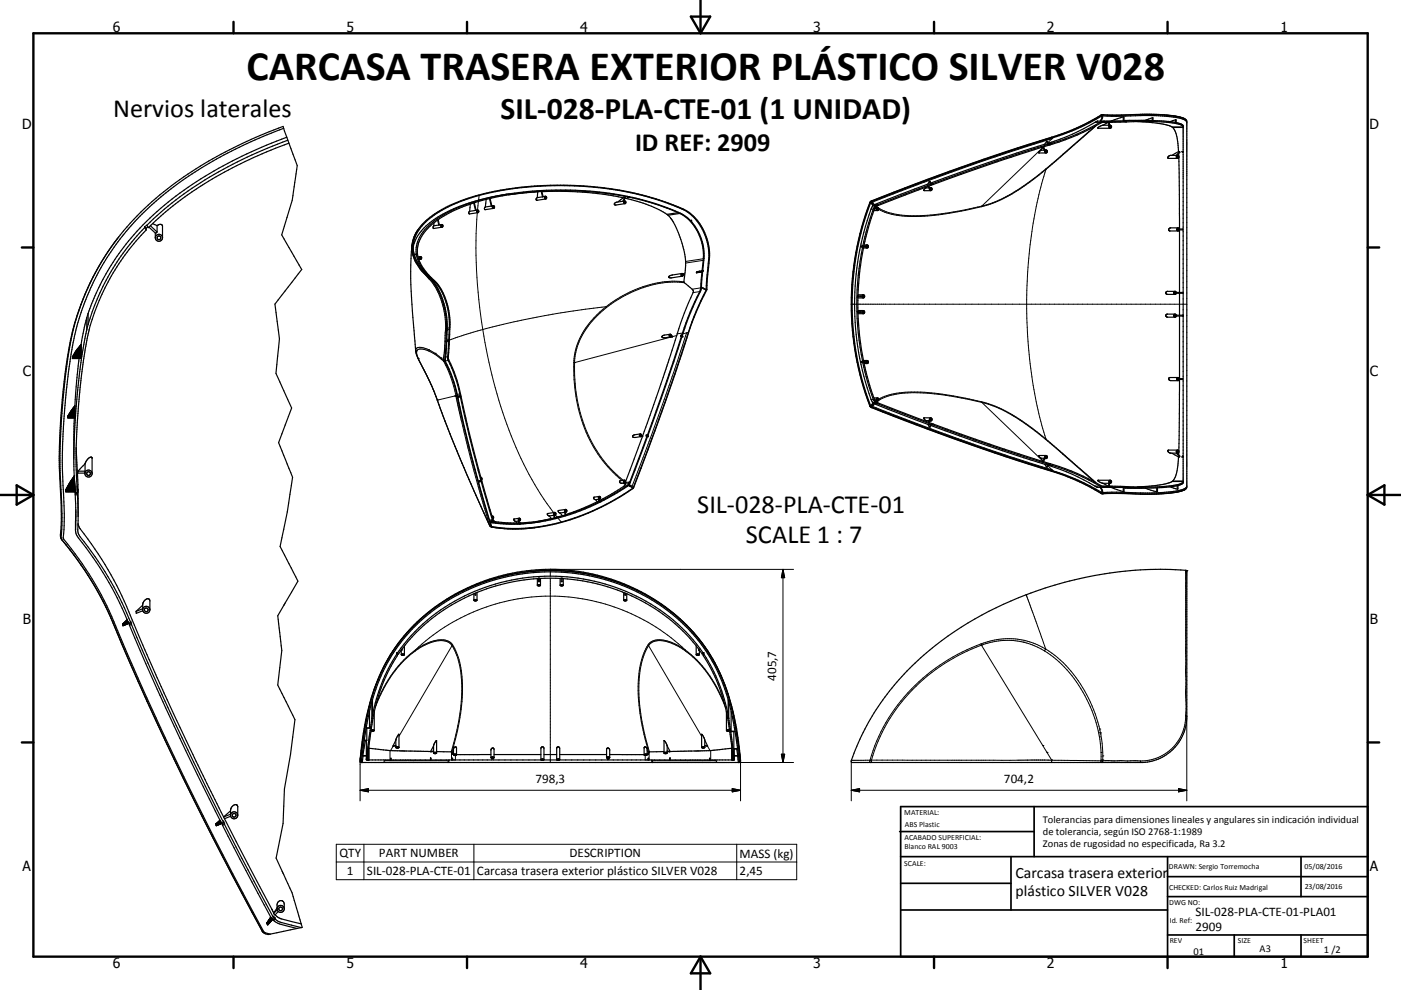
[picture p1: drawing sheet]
<svg xmlns="http://www.w3.org/2000/svg" width="420mm" height="297mm" viewBox="0 0 420 297" stroke-linecap="round" stroke-linejoin="round" font-family="sans-serif">
<defs><g id="words">
<text font-size="12.6" x="73.9" y="24">CARCASA TRASERA EXTERIOR PLÁSTICO SILVER V028</text>
<text font-size="9.4" x="150" y="35.7">SIL-028-PLA-CTE-01 (1 UNIDAD)</text>
<g font-size="7.9">
<text x="34" y="35.1">Nervios laterales</text>
<text x="190.4" y="45.2">ID REF: 2909</text>
<text x="209" y="153.8">SIL-028-PLA-CTE-01</text>
<text x="223.6" y="162.8">SCALE 1 : 7</text>
</g>
<g font-size="4.7">
<text x="304.5" y="263.4">Carcasa trasera exterior</text>
<text x="304.5" y="268.8">plástico SILVER V028</text>
</g>
<g font-size="4.2">
<text x="33.9" y="9.6">6</text>
<text x="103.9" y="9.6">5</text>
<text x="173.9" y="9.6">4</text>
<text x="243.8" y="9.6">3</text>
<text x="313.9" y="9.6">2</text>
<text x="383.9" y="9.6">1</text>
<text x="6.7" y="38.7">D</text>
<text x="410.5" y="38.7">D</text>
<text x="6.9" y="112.9">C</text>
<text x="410.7" y="112.9">C</text>
<text x="6.9" y="187.1">B</text>
<text x="410.7" y="187.1">B</text>
<text x="6.8" y="261.4">A</text>
<text x="410.7" y="261.4">A</text>
<text x="33.9" y="290.4">6</text>
<text x="103.9" y="290.4">5</text>
<text x="173.9" y="290.4">4</text>
<text x="243.8" y="290.4">3</text>
<text x="313.9" y="290.4">2</text>
<text x="383.9" y="290.4">1</text>
</g>
<g font-size="3.9">
<text x="232.7" y="204.2" transform="rotate(-90 232.7 204.2)">405,7</text>
<text x="160.5" y="234.9">798,3</text>
<text x="301" y="234.9">704,2</text>
<text x="101.8" y="257.2">QTY</text>
<text x="113.6" y="257.2">PART NUMBER</text>
<text x="170.8" y="257.2">DESCRIPTION</text>
<text x="221.7" y="257.3">MASS (kg)</text>
<text x="104" y="262.6">1</text>
<text x="110" y="262.6">SIL-028-PLA-CTE-01</text>
<text x="143" y="262.6">Carcasa trasera exterior plástico SILVER V028</text>
<text x="221.7" y="262.6">2,45</text>
<text x="358.4" y="274.9">SIL-028-PLA-CTE-01-PLA01</text>
<text x="358.4" y="279.4">2909</text>
</g>
<g font-size="3.1">
<text x="312.7" y="246.8">Tolerancias para dimensiones lineales y angulares sin indicación individual</text>
<text x="312.7" y="250.4">de tolerancia, según ISO 2768-1:1989</text>
<text x="312.7" y="254">Zonas de rugosidad no especificada, Ra 3.2</text>
<text x="357.8" y="286.5">01</text>
<text x="377.6" y="285.6">A3</text>
<text x="396.9" y="285.9">1 /2</text>
</g>
<g font-size="2.4">
<text x="271.1" y="244.4">MATERIAL:</text>
<text x="271.2" y="252">ACABADO SUPERFICIAL:</text>
<text x="271.3" y="248">ABS Plastic</text>
<text x="271.2" y="254.7">Blanco RAL 9003</text>
<text x="271.1" y="259.7">SCALE:</text>
<text x="350.4" y="260.8">DRAWN: Sergio Torremocha</text>
<text x="391.1" y="260.6">05/08/2016</text>
<text x="350.5" y="266.9">CHECKED: Carlos Ruiz Madrigal</text>
<text x="391.2" y="266.7">23/08/2016</text>
<text x="350.5" y="271.4">DWG NO:</text>
<text x="350.7" y="276.9">Id. Ref:</text>
<text x="350.7" y="282.8">REV</text>
<text x="371.1" y="282.9">SIZE</text>
<text x="390.8" y="283">SHEET</text>
</g>
</g></defs>
<g fill="none" stroke="#000" stroke-width=".36">
<path d="M85 38.5l1 2.7M85 38.5l-.1-.6a118.2 118.2 0 0 0-43.8 26.8l-4.1 4.6-3.6 4.7M85 38.5a117 117 0 0 0-43 26.3l-5.1 5.7-4.3 6a79 79 0 0 0-12.2 36.5l-1 9.5-.5 7.7-.2 7.8 .2 7.6a121.7 121.7 0 0 1 .2 16.1 101.9 101.9 0 0 1 17.3 30.2 967.1 967.1 0 0 0 42.8 87.7l1.8 .6M326.4 39.5l-7.8 6.9M329.1 36.3l-.1 .1M329.2 38.4v.1M329.2 38.5h3.6M330.6 37.6l-1.1 .4-.3 .4M330.6 37.6h1.8M331 36.3l-.7 .2a72.5 72.5 0 0 1-15.5 6.7M332.3 36.7l-1.7 .9M332.4 36.7v.9"/>
<path d="M332.6 36.7v.8M332.8 36.7l-2.6 .1a66.9 66.9 0 0 1-15.3 6.6M332.8 37.5a.48 .48 0 0 1 .5 .5 .48 .48 0 0 1-.5 .5M332.8 37.5a.48 .48 0 0 0-.4 .5 .48 .48 0 0 0 .4 .5M332.8 37.5l-.4 .1M333.2 36.3l-1.6 .1M336.8 35.1v1.2M336.8 35.1h.2v1.2h-3.8M336.8 35.1l-3.6 1.2M337 36.2l8.3-.1 7.4 .7M337.3 36.5h.1M337.3 36.6l-6.6 .1"/>
<path d="M337.3 36.6h.4M337.4 36.3l-.1 .3M337.4 36.3l-8.5 .1-.3 .2a62.7 62.7 0 0 1-14.4 6.4M337.4 36.3h.3M337.7 36.3v.3M337.7 36.6l7.7-.2 3.9 .2 3.7 .5 1.2 .4 .5 .5M340.9 36.5h.6a27.1 27.1 0 0 1 9.9 1.6M341.7 36.1l-4 .2M342.9 36.1h-.6M345.4 35.4l-2.1 .7M345.4 35.4h.3v.7M345.4 35.4v.7"/>
<path d="M351.3 34.7a99.3 99.3 0 0 0-16.5-.1l-4.2-.1a78.4 78.4 0 0 1-18.9 7.9l-14.1 4.6a553.2 553.2 0 0 0-36.6 13.6 85.1 85.1 0 0 0 .1 61.5 821.2 821.2 0 0 0 59 20.9l4.7 2 5.5 3 3.1-.1a122.9 122.9 0 0 0 16.9 0l4.2-.7M351.3 34.7l-6.1-.4-15.1 .2a61.5 61.5 0 0 1-14.8 6.7 646.1 646.1 0 0 0-54.3 19.3 84.5 84.5 0 0 0 .1 61.7 745.9 745.9 0 0 0 58.1 20.5l5.5 2.4 5.7 3 15.8 .2 5.1-.4 3-.6M351.3 34.7l3.2 .6M351.4 38.1l.2 .1M351.4 38.1h3.3M351.6 38.2h3.1M351.6 38.2l.7 1.1 .5 1.6 .5 4.6M352.4 35.9l-1.6 .6M352.4 35.9l.2 .1v.8M352.4 35.9v.8M352.7 36.8l1.5 .4 .5 .5v7.7h-.4l.2 .3M354.5 35.3l.3 .1"/>
<path d="M354.8 35.4l.4 .2M355.2 35.6l.6 .8v109.8l-.6 .7M355.8 36.7v-.1a3.6 3.6 0 0 0-3.1-1.3l-6.7-.6-11.3 .2-4.2-.1a81.5 81.5 0 0 1-21.2 8.5 658.5 658.5 0 0 0-48.2 17.4 85.3 85.3 0 0 0 .2 61.3 736.7 736.7 0 0 0 41 15l8.6 2.8a75.9 75.9 0 0 1 19.6 8h8.5a46.6 46.6 0 0 0 16-1.1l.6-.4 .2-.5M86 41.2l.3 .9M86 41.2a116.2 116.2 0 0 0-43.1 26.2 70.8 70.8 0 0 0-16.5 26.6M86.3 42.1l2.8 7.6-1.5 10.4-3.1 10.4 6 10.4-8.1 10.3 .7 5.2a22.5 22.5 0 0 1 .1 10.4l-.5 5.2 4.7 10.4-3.9 10.4 4.2 10.4-1.6 10.4-2.1 10.4 5.3 10.4-6 10.3 1.2 10.4-1.2 10.4 5.1 10.4-1.3 10.4-1.8 10.4-.4 10.4-2.1 10.3 1.8 4a69 69 0 0 1 5.7 15.8M86.3 42.1a114.5 114.5 0 0 0-42.3 25.5M86.6 43l-4 1.5a112.4 112.4 0 0 0-38.1 23.8l-.5-.7M145.8 59.8l-.3 2.3M146.7 59.6l.6 2.2M146.9 59.5l-4.5 1.3M146.9 59.5l.6 2.3"/>
<path d="M147.1 59.5h.1M147.1 59.5h-.2M151.6 58.3a47.8 47.8 0 0 0-22 8.5 10.6 10.6 0 0 0-4.8 9.4M152.4 58.5a105.6 105.6 0 0 1 32.1-.1l3.8 .7M152.7 58.1l-.8 .2M152.9 58.4l-5.8 1.1M161.1 59.3l-.4 .5 .3 .3 2.6-.4M161.2 57.6l-.1 1.7M161.2 57.6l-7.7 .7M162.2 57.4h.2l.4 1.6M162.2 57.4l.4 1.7M162.2 57.4l-1 .2"/>
<path d="M162.5 57.5a95.1 95.1 0 0 1 24.4 1.8M162.6 59.1l-1.5 .2M163.5 58.9l-.9 .2M186.9 59.3l-1.7 1.3M187.3 59.3h-.4M187.3 59.3h.2l-.5 1M187.3 59.3l-.6 1.1M187.4 59.5a38.3 38.3 0 0 1 12.6 4.8M188.2 59h.2M188.3 59.1l-.1-.2a100.3 100.3 0 0 0-48.7 2.4 28.2 28.2 0 0 0-14 9l-.9 1.6-.7 2.2M188.3 59.1h-.2l.2 .1M188.4 59l-.1 .2"/>
<path d="M188.6 59h-.2M188.6 59a60.4 60.4 0 0 1 17 5.9l1.4 1.3M188.6 59l.1 .2M188.7 59.2a75.5 75.5 0 0 1 14.6 4.6M188.7 59.2h-.4M277 57v.1M277 57.1l2 .1M277.6 56.4l-.6 .6M277.6 56.4h.9M277.7 56.1l-.1 .3M278.2 55.2l-16.1 6.2M278.2 55.2h.7"/>
<path d="M278.3 55.9l.2 .5M278.5 55.8l.2 .5M278.6 54.4h.3l.2 .7-.2 .1M278.6 54.4l-.4 .8M278.6 54.4l.3 .8M278.7 56.3l-.2 .1M278.7 56.3h.3M279 56.3a.47 .47 0 0 1 .5 .4 .47 .47 0 0 1-.5 .5M279 56.3a.47 .47 0 0 0-.4 .4 .47 .47 0 0 0 .4 .5M279.2 55.2l.2 .3-16.4 6.3M279.2 55.2l-16.4 6.4M279.3 55.1l-.3 .1h.2"/>
<path d="M279.3 55.1h.3M279.3 55.1l.1 .3M279.4 55.4h.3M279.4 55.4h-.1M279.6 55.1l.1 .3M311.4 45.7l2.2 .2M311.5 45.7h-.1M312.1 45.1l-.6 .6M312.1 45.1h.9M312.7 44.1l-.6 1M312.7 44.1h.2l.3 .9M312.7 44.1l.3 1"/>
<path d="M313.2 43.3l-16.9 5.5-17.3 6.1M313.2 43.3h.8M313.2 45l-.2 .1M313.2 45h.4M313.6 45a.46 .46 0 0 1 .4 .4 .46 .46 0 0 1-.4 .5M313.6 45a.46 .46 0 0 0-.4 .4 .46 .46 0 0 0 .4 .5M313.7 42.4h.3l.3 .8-.3 .1M313.7 42.4l.3 .9M313.7 42.4l-.5 .9M314.4 43.3l.1 .2-15.6 5.1-19.2 6.8M314.4 43.3l-15.6 5-19.2 6.8M314.5 43.2l-.4 .1h.3"/>
<path d="M314.5 43.2h.3M314.5 43.2l.1 .2M314.6 43.4h.3M314.6 43.4l-.1 .1M314.8 43.2l.1 .2M350.1 47.4l.1 .1M350.2 47.5h2.9M352.9 46.6a.46 .46 0 0 0-.2 .5 .46 .46 0 0 0 .4 .4M353.1 46.6h-2.3l-.5 .4-.2 .4M353.1 46.6l.3 .2v.5M353.1 46.6h-.2M353.3 45.5h.3"/>
<path d="M353.3 45.5l-2 1.1M353.4 46.2v.6M353.4 47.3l.2 40.4M353.4 47.3l-.3 .2M353.6 45.5l.2 .2-.8 .9M353.6 45.5l-.9 1.1M354.5 45.7h.2v91.3M354.6 45.4l.1 .1M354.7 45.5h.1M354.7 45.5l-.2 .2M29.7 79.8l-2.9 5.5-2.5 6.1M33.4 74a78.2 78.2 0 0 0-9.1 17.4"/>
<path d="M33.4 74l-2.3 3.5M35.6 71l-2.2 3M43.4 68.3a69.5 69.5 0 0 0-17 29M43.4 68v.3M43.4 68.3l.4 .7M43.4 68l.4 .5M43.8 68.5v.5M43.8 69a67 67 0 0 0-17.4 31.5l-1.9 11.6-1.4 15.5a138 138 0 0 0 .1 20.2M44 67.6l-.6 .4M44 67.6h.1M44.4 68.1l-.6 .4M44.7 68.2l2 1.8 .4-.4"/>
<path d="M45.1 67.7l2 1.9M45.7 67.1l1.4 .6M46.6 69.9v1.5M47.1 67.7l.1-.1a.85 .85 0 0 1 1.5 .2v3.7a1.08 1.08 0 0 1-1.1 .9 1.08 1.08 0 0 1-1-1M47.1 67.7v1.9M48.7 71.2a1.08 1.08 0 0 0-1.1-.9 1.08 1.08 0 0 0-1 1.1M123.5 73.6l.3 2.8M123.5 73.6a156.5 156.5 0 0 0 .9 28.7l.3 3.3 .3 1.1 4.5 9.1 8 20.7 9.4 21.3a12.8 12.8 0 0 0 5.2 .9h1.7M123.8 76.4v.1M123.8 76.4a16.9 16.9 0 0 0 4.8 7.2M124 71.6l-.5 2M124 71.6a18.3 18.3 0 0 1 9.6-9.4 61.2 61.2 0 0 1 19.2-5.6 101.2 101.2 0 0 1 47.5 4.3l.9 .3a15.6 15.6 0 0 1 11.4 17.8l-.7 8a94.2 94.2 0 0 0-7.5 19.3l-1.1 3a644.1 644.1 0 0 1-13.6 37.3 63.1 63.1 0 0 1-36 12.1"/>
<path d="M124 71.6a10 10 0 0 0 2.9 9.9 22.1 22.1 0 0 1 6.9 18.9l-.5 8a41.1 41.1 0 0 1 4.4 13.2l.8 4a388.9 388.9 0 0 0 8.9 32.5l2.5 .4 3.8 .2M124.8 76.2l-.2 .2h.3M124.8 76.2h.1M124.8 76.2l.2 .1M124.8 76.2l.4 .1M124.9 76.4l.3 .1 .4 1.4M124.9 76.4l.5 1.9 1 1.8 3.1 3.7M125 76.3l-.1 .1M125.2 76.3h-.2M125.3 68.9l-1.3 2.7M125.6 77.9a24.6 24.6 0 0 0 5.8 7.6 21.7 21.7 0 0 1 3.4 14.8l-.1 1.6-.2 .1M126 77a.42 .42 0 0 0-.2 .5 .42 .42 0 0 0 .3 .3"/>
<path d="M126 77a.4 .4 0 0 1 .4 .3 .4 .4 0 0 1-.3 .5M126 77l-.7 .1M126.1 77.8l-.5 .1M127.6 66.7a39 39 0 0 1 17.2-8.4 104.7 104.7 0 0 1 44.8-.4 79.3 79.3 0 0 1 15.3 5 16.2 16.2 0 0 1 7.3 17.3l-.4 4.5a5 5 0 0 1-.9 3.9 171.4 171.4 0 0 0-8.2 22.5l-6.2 17.6-6.6 17.5a61.7 61.7 0 0 1-38.7 12.3l-3.8-.5a392.7 392.7 0 0 1-8.1-29.7l-1.4-6.2a48.4 48.4 0 0 0-4.4-13.9 49.4 49.4 0 0 0 .1-15.3 20.1 20.1 0 0 0-6.7-11.7l-1.5-2.1a10.1 10.1 0 0 1-1.5-4.4v-1.2a10.3 10.3 0 0 1 3.7-6.8zM129.9 67.9v.1M130 67.7l-.1 .4 .1 .5 2.6-.4M130.1 66.8l-.1 .9M131.2 66l.4 1.5M131.4 65.9l.3 1.6M131.6 67.5l-1.6 .2M132.4 67.4l-.8 .1M132.5 67.4a.4 .4 0 0 0-.4 .4 .4 .4 0 0 0 .5 .4"/>
<path d="M132.5 67.4a.41 .41 0 0 1 .3 .3 .41 .41 0 0 1-.2 .5M140.8 63.4h-.1a.43 .43 0 0 0-.2 .4 .43 .43 0 0 0 .3 .4l2.5-.4M141 61.2l-.2 2.2M142 60.9l.6 2.2M142.2 60.8a31.3 31.3 0 0 0-14.7 8.5l-1.1 1.6-.7 1.5a7.8 7.8 0 0 0-.5 3.9M142.2 60.8l.5 2.3M142.4 60.8h.1M142.4 60.8h-.2M142.6 63.1l-1.8 .3M143.2 63l-.6 .1M145.5 62.1a.41 .41 0 0 0-.3 .4 .41 .41 0 0 0 .3 .4l2.5-.4M147.3 61.8l-1.8 .3"/>
<path d="M147.8 62h.3v.3h-.3zM147.9 61.7l-.6 .1M147.9 62.3h.1M160.9 60v.1M187.3 60.3l-2.4 .4a.56 .56 0 0 0-.6 .7l3.1-.3M200 64.3l.3 .3M200.3 64.6l1.2 1.5a28.7 28.7 0 0 1 4 14.3l-.5 4.2 2.5 2.2 .4 .5a164.4 164.4 0 0 0-7.6 21.4l-7.6 22M203.3 63.8l-3.3 .5M203.3 63.8l.5 .2M203.8 64a14.3 14.3 0 0 1 7.1 13.6l-.4 3.7M203.8 64l-3.5 .6M207 66.2a15.2 15.2 0 0 1 4 11.9l-.3 3.1"/>
<path d="M207.3 66.1l-.3 .1M207.3 66.1l.1 .2-.2 .1M258.6 73.8h.6v.3h-.7M258.6 74.1a84.9 84.9 0 0 0 0 34.3M258.9 74.4h1.1M259.1 73.5h.9M260 73.5a.46 .46 0 0 1 .4 .4 .46 .46 0 0 1-.4 .5M260 73.5a.46 .46 0 0 0-.4 .4 .46 .46 0 0 0 .4 .5M261.4 61l.3 .8M261.4 61l.7 .8M261.6 60.9l-.2 .1M261.6 60.9l.7 .7-.2 .2"/>
<path d="M261.7 61.8a80.6 80.6 0 0 0-5 38.6 74.9 74.9 0 0 0 5 20.4M261.7 61.8h.4M262 63.2h1.1M262.3 62.5h.1M262.3 62.4l.1 .1M262.5 61.8l.2 .2-.2 .2a49.4 49.4 0 0 0-3.5 11.6h-.7v.3h.6l-1.1 7.3-.6 7.4M262.5 61.8l-.2 .2a52.2 52.2 0 0 0-3.6 11.8M262.5 61.6l-.3 .2h.3M262.5 61.6l.3 .2M262.5 61.6h.3M262.8 61.8l-.2 .1M262.8 61.8h.2"/>
<path d="M262.8 61.6l.2 .2M263.1 62.2a.47 .47 0 0 1 .4 .5 .47 .47 0 0 1-.4 .5M263.1 62.2a.47 .47 0 0 0-.4 .5 .47 .47 0 0 0 .4 .5M263.1 62.2h-.6l-.1 .3M353.2 68.4h-2.2l-.6 .4 .3 .5h2.5M353.2 68.4a.47 .47 0 0 0-.4 .4 .47 .47 0 0 0 .4 .5M353.2 68.4l.4 .3h.9l.1 .3h-1M353.6 68.9l-.4 .4M24.3 91.4a111.1 111.1 0 0 0-5.6 28.4l-.6 7.8a143.4 143.4 0 0 0-.2 16l.5 10.9-.3 6.3 .5 1.2M24.3 91.4a83.4 83.4 0 0 0-4.4 19.3l-1.4 14.1-.5 9.1v6.1a207.2 207.2 0 0 1 .4 21.8l.2 .2M26 98.9l-1.6 8.6-1.2 10.2-.7 9.9-.4 9M26 95.4l-1.7 8"/>
<path d="M26 95.4v3.5M26.4 94v3.3M26.4 94l-.4 1.4M26.4 97.3l-.4 1.6M129.4 83.8h.1M129.5 83.8l.4 .4M129.9 84.2h.1M129.9 84.2h-.1M130 84.2a19.3 19.3 0 0 1 4.7 14.2l-.2 3.6M133.6 99.1l-.6 8.9M204.5 82l-3.3 .6a.51 .51 0 0 0-.5 .1 .51 .51 0 0 0-.1 .6l4-.4M204.5 82l.3 .2"/>
<path d="M204.5 82a.41 .41 0 0 0-.3 .5 .41 .41 0 0 0 .4 .3M204.8 82.2l.3-.1v.3l-.3 .1M204.8 82.2l-.2 .6M209.8 81.4h.1M209.8 81.4l.1 .2M209.8 81.4l-.3 .1v.2l.3-.1M209.8 81.6h.1M210.2 81.3l.1 .3M210.3 81.3v.3M210.5 81.6l-.6 5.6a86.5 86.5 0 0 0-5.5 13.3M210.5 81.3l-1.6 .2-.1 .3 1.7-.2M210.7 81.5l-.2 .1"/>
<path d="M210.7 81.5l-.6 5.8a81.4 81.4 0 0 0-5.5 13.3M210.7 81.5l-.4 .1M210.7 81.2l-.2 .1M210.7 81.2l.1 .2-.5 .1M257.1 88.8h1v.2l-1 .1zM257.2 88.8h.1M257.2 89v.1M257.2 93.5h.9v.3h-.9M257.2 89.1l-.1 4.7 .5 5.5 1.3 9.1M257.2 93.2h1.6M257.2 89.4h1.6M257.2 94.1h1.6"/>
<path d="M257.2 88.4h1.6M258.8 88.4a.47 .47 0 0 1 .4 .5 .47 .47 0 0 1-.4 .5M258.8 93.2a.47 .47 0 0 1 .4 .4 .47 .47 0 0 1-.4 .5M258.8 88.4a.47 .47 0 0 0-.4 .5 .47 .47 0 0 0 .4 .5M258.8 93.2a.47 .47 0 0 0-.4 .4 .47 .47 0 0 0 .4 .5M349.7 95l.1 .1M349.8 95.1l2.5 .1M352.3 94.2l-2.6 .1-.2 .3 .2 .4M352.3 87.4h-2.4l-.4 .4 .1 .3 .3 .2h2.4M352.3 87.4a.46 .46 0 0 1 .4 .5 .46 .46 0 0 1-.4 .4M352.3 94.2a.46 .46 0 0 1 .4 .5 .46 .46 0 0 1-.4 .5M352.3 87.4a.46 .46 0 0 0-.4 .5 .46 .46 0 0 0 .4 .4"/>
<path d="M352.3 94.2a.46 .46 0 0 0-.4 .5 .46 .46 0 0 0 .4 .5M352.7 87.7h1.9v.3h-1.9M352.7 94.6h1.9v.2h-1.9M353.6 88v6.6M353.6 94.8l-.2 40.4M354.7 94.5v.4M21.8 107l-.1 .6h2.5l.1-.6M21.8 107h2.5M23.7 107.6l-1.2 14.1M24.3 103.4l-1.4 1.8-1.1 1.8M24.3 103.4v3.6M132.3 107.8h.1"/>
<path d="M134.3 102v.3M134.3 102.3h-.1M134.5 102.3l-.2 3.5a3.8 3.8 0 0 0 .6 3.5 39.4 39.4 0 0 1 3.1 9.5M134.5 102h-.3v.3M134.5 102.3h-.3M134.7 102.2l-.2 .1M134.7 102.2l-.2 5.6a41.9 41.9 0 0 1 3.7 10.8l-.2 .2M134.7 102.2l-.4 .1M136.7 118.7l1.6 7.3M137.5 118.9l.1 .2-.3 .2M137.5 118.9h-.3M137.5 118.9l-.3 .2"/>
<path d="M137.9 118.8v.1M137.9 118.9l-.2 .2M138 118.8h-.3v.3M138 119l2.6 11.4 3.6 13.8M138 119l-.3 .1M138.2 118.9l2.6 11.3 3.6 13.8-.2 .2M138.2 118.9l-.2 .1M138.2 118.9h-.3M200.9 100.3l-1.8 .3a.43 .43 0 0 0-.5 .1 .43 .43 0 0 0 0 .6l.7 .1 1.7-.3M200.9 100.3l.4 .4M200.9 100.3a.41 .41 0 0 0-.3 .5 .41 .41 0 0 0 .5 .3M201.1 101.1h.5"/>
<path d="M201.2 101l.4 .1M201.3 100.8h.3v.3M201.3 100.7l-.2 .4M204.1 100.6l-.1 .3 .3-.1M204.1 100.6h.2M204.3 100.7l.4 .1v.3M204.3 100.8l.2 .1-2.5 7.6-7.7 22M204.3 100.8l-4.4 13.3-5.8 16.4M204.3 100.6l-.1 .3M204.4 100.5l.2 .1M204.4 100.5l-.3 .1M204.4 101.1h.3"/>
<path d="M204.5 101l.2 .1M204.6 100.6h-.3M258.3 108.4l.9 .1v.2l-.9 .1zM258.5 108.4v.1M258.6 108.7v.1M258.7 108.8l1 4.2a35.8 35.8 0 0 0 2.6 7.6l.2 .2M258.9 108.2h1.1M259 108.8a64.9 64.9 0 0 0 3.4 11.4M259.1 109.1h.9M260 108.2a.46 .46 0 0 1 .4 .4 .46 .46 0 0 1-.4 .5M260 108.2a.46 .46 0 0 0-.4 .4 .46 .46 0 0 0 .4 .5M262 119.4h1.1"/>
<path d="M263.1 119.4a.47 .47 0 0 1 .4 .5 .47 .47 0 0 1-.4 .4M263.1 119.4a.47 .47 0 0 0-.4 .5 .47 .47 0 0 0 .4 .4M353.2 113.3h-2.5l-.3 .2 .1 .5 .5 .2h2.2M353.2 113.3l.4 .3h1l-.1 .3h-.9M353.2 113.3a.47 .47 0 0 0-.4 .4 .47 .47 0 0 0 .4 .5M353.6 113.8l-.4 .4M20.4 124.8l-.1 .6h2.1l.1-.6M20.4 124.8h2.1M22.3 125.4l-.2 13.5 .4 8.9M22.5 121.7l-2.1 3.1M22.5 121.7v3.1M22.8 134.3l.6 12.9-.1 12 .3 1.2a105.1 105.1 0 0 1 15.6 26.3"/>
<path d="M25.5 139.1l-2.1 2.3M25.5 139.1v2.3M27.6 137.3a1.6 1.6 0 0 0-1.9 1.4l-.2 .4M27.6 137.3h.1M27.6 137.3v4.9a1.09 1.09 0 0 1-1.1 .9 1.09 1.09 0 0 1-1-1M192 130.2l-1.7 .2a.44 .44 0 0 0-.6 .4 .44 .44 0 0 0 .5 .4l1.9-.2M192.1 131h.6M192.2 130.9a.4 .4 0 0 0 .1-.6 .4 .4 0 0 0-.6 .1 .4 .4 0 0 0 .3 .6h.1M192.2 130.9l-.1 .1M192.3 130.9l.4 .1M192.3 130.7h.4M192.6 131l-5 13.5"/>
<path d="M192.7 130.7v.3M193.7 130.5v.3h.3M193.7 130.5l.3 .1M193.9 130.7l.5 .1v.2M194 130.6l-.1 .2M194 130.8l-5.3 14M194 130.8h.2l-5.4 14.2M194.1 130.5h.2M194.1 130.5h-.4M194.1 131h.3M194.2 130.9l.2 .1M194.3 130.5l-.3 .1"/>
<path d="M261.4 121.5l.7-.7 .2 .1-.7 .7M261.4 121.5l.2 .1M261.7 120.8l-.3 .7M262.1 121.1l16.1 6.2M262.2 120.8l.3 .2M262.3 120h.1M262.4 120.2l.3 .4-.2 .2M262.4 120l-.1 .1M262.4 120l.1 .3h.6M262.5 120.8h-.8M262.5 121h.3M262.6 120.7l.2 .1"/>
<path d="M262.8 120.8h.2M262.8 120.8l-.3 .2M262.8 121l16.4 6.3M263 120.8l16.4 6.3-.2 .2M263 120.8l-.2 .2M277 125.5v.1M277 125.6l.6 .6M277 125.4h.1M277 125.4v.1M277.6 126.2l.1 .2M277.6 126.2h.9M278.2 127.3h.7"/>
<path d="M278.2 127.3l.4 .8M278.5 126.2l.2 .1M278.5 126.2l-.2 .5M278.7 126.3l-.2 .4M278.7 126.3h.3M278.9 127.3l.2 .1-.2 .7h-.3M278.9 127.3l-.3 .8M279 127.6l17.3 6.2 16.9 5.5M279 125.4h-2M279 125.4a.47 .47 0 0 1 .5 .4 .47 .47 0 0 1-.5 .5M279 125.4a.47 .47 0 0 0-.4 .4 .47 .47 0 0 0 .4 .5M279.2 127.3h-.2l.3 .2"/>
<path d="M279.3 127.5h.3M279.3 127.2h.1M279.4 127.2h.3M279.4 127.2l-.1 .3M279.6 127.5a627.5 627.5 0 0 0 34.8 11.8M279.7 127.2l19.2 6.8 15.6 5-.1 .3M279.7 127.2l-.1 .3M311.4 136.7l.7 .8M311.5 136.7h-.1M312.1 137.5l.6 .9M312.1 137.5h.9M313 137.5l.2 .1"/>
<path d="M313 137.5l-.3 .9M313.2 137.6l-.3 .8h-.2M313.2 139.3l.5 .8M313.2 137.6h.4M313.6 136.7h-2.1M313.6 136.7a.46 .46 0 0 1 .4 .4 .46 .46 0 0 1-.4 .5M313.6 136.7a.46 .46 0 0 0-.4 .4 .46 .46 0 0 0 .4 .5M314 139.3l.3 .1-.3 .7h-.3zM314.1 139.3l.4 .1M314.2 139.6a77.2 77.2 0 0 1 14.9 6.6h8.2M314.4 139.3h-1.2M314.5 139.1h.1"/>
<path d="M314.5 139.4h.3M314.6 139.1h.3M314.6 139.1l-.1 .3M314.8 139.4a81.2 81.2 0 0 1 15.8 6.8h.4M314.9 139.1a72.3 72.3 0 0 1 15.7 6.8h2.2M314.9 139.1l-.1 .3M318.6 136.2l7.8 6.9M351.3 135.9l2 1.2M352.7 135.9l.9 1.2M353 135.9l.8 1-.2 .2M353.1 135l-2.9 .1a.67 .67 0 0 0 .7 .8h2.2M353.1 135a.46 .46 0 0 1 .4 .5 .46 .46 0 0 1-.4 .4"/>
<path d="M353.1 135a.46 .46 0 0 0-.4 .5 .46 .46 0 0 0 .4 .4M353.3 137.1a12.3 12.3 0 0 1-1.7 7.2M353.3 137.1h.3M353.4 135.8v.6M354.5 136.8l-.2 .3h.4l-.1 7.9a13.1 13.1 0 0 1-6.4 1.3l-4.7 .1-5.8-.1M354.5 136.8h.2M354.5 136.8l.2 .2M354.7 137l-.1 .1M19.7 147v.6h2.8M19.7 147h2.8M22.3 142.8l-2.6 4.2M22.5 147.8h.7"/>
<path d="M22.6 148h.3M22.6 148.4l.2 6.5-.2 4.3 .5 1.5a105.1 105.1 0 0 1 15.4 26.2l.7-.2M22.6 148.4h.6M22.6 147.8v.6M22.7 152.9l-.1 6.1M22.9 147.8v.2M23.2 148.4l.2 5.2M23.2 146.4v-.6v2M23.2 146.4v2M23.2 146.4v.2M23.4 157l.2 .9a116.2 116.2 0 0 1 14.4 24.1l5.4 13 8.6 19.1 15 31 2.1-1.8M23.4 141.4v.5h2.1"/>
<path d="M23.4 141.4h2.1M25.5 141.4v.7M27.6 141.9a1.09 1.09 0 0 0-1.1-.9 1.09 1.09 0 0 0-1 1.1M143.7 144.3l-.3 .1M143.7 144.3l.2 .2-.4 .3M143.7 144.3l-.3 .3M144.1 144.2l.1 .1M144.2 143.2l.3 .4-.1 .4M144.2 144.2h-.3l.1 .3M144.2 144.3l-.2 .2M144.2 143.4l.1 .4M144.3 144.4l3.4 11.8"/>
<path d="M144.3 144.4l-.3 .1M144.5 144.3l3.4 11.7-.2 .2M144.5 144.3l-.2 .1M144.5 144.3h-.3M147.3 156.3l.1 .1-.3 .8M147.3 156.3l-.5 .1M147.3 156.3l-.3 .6M147.6 155.1h.2l-.1 .4M147.6 154.8l.4 .4-.3 .4M147.7 156.2h.1M147.7 156.2h-.3l.2 .2M147.7 156.2l-.1 .2"/>
<path d="M147.8 156.4l.7 .3 1.8 .3 5.6 .1M147.8 156.4h-.2M148 156.2a12.7 12.7 0 0 0 6 .7h1.9M148 156.2l-.2 .2M148 156.2h-.3M154.1 155.8l.1 .4 .4 .2M154.1 155.7v.1M154.1 155.7h.1M154.6 156.4l.4 .5M155.4 156.3l-.8 .1M155.4 156.3l.1 .6M155.6 156.3l.1 .6"/>
<path d="M155.7 155.5l-1.5 .2M155.8 156.3h-.4M155.8 157.2h.1M155.9 156.9v.2M155.9 157.1l-.4 .1h.3M156.1 156.9h-.2M156.1 156.9v.2M156.1 157.1l-.3 .1M160.4 158.3l-5.8 .4M161.8 156.6a41.4 41.4 0 0 1-14.5 .1M164.1 154.2l.6 .6M164.1 154.2h.1"/>
<path d="M164.1 154.1v.1M164.1 154.1h.1M164.2 154.1h-.1M164.2 154.1h.1M164.7 154.8l.6 .8M165.3 155.6l-3.9 .8M166 154.6h.1M166 154.6l.2 .9M166 154.6l-1.3 .2M166.2 155.5h.1M166.2 155.5h.2M166.2 154.6l.2 .8"/>
<path d="M166.2 155.5a51.7 51.7 0 0 1-10.1 1.4M166.2 155.5l-.9 .1M166.3 153.7l-2 .4M166.4 155.4h.1M166.4 155.4v.1M166.4 154.5l-.3 .1M168 153.9l.6 .8M168.6 154.7l-2.2 .6M169.3 153.7h.1M169.3 153.7l.2 .9M169.4 154.6h.1M169.5 154.6l-3.1 .8"/>
<path d="M169.5 153.7l.2 .8M169.5 154.6l-.9 .1M169.6 152.8l-2.1 .3a.44 .44 0 0 0-.1 .6 .44 .44 0 0 0 .6 .2M169.7 154.5h.1M169.7 153.6l-1.7 .3M169.7 154.5l-.2 .1M177.9 149.4l.7 .5M177.9 149.4h.1M178.1 149.2l-.2 .2M178.1 149.2h.1M178.6 149.9l.5 .6M179.1 150.5l-4.8 2.2-4.7 1.7"/>
<path d="M179.4 149.8l-.8 .1M179.4 149.8l.1 .7M179.5 150.5h.1M179.5 150.5h-.4M179.6 149.8l.1 .5M179.7 148.9l-1.5 .3M179.7 150.3v.1M179.8 149.7l-.4 .1M179.9 150.4v.3a59.4 59.4 0 0 1-23.8 6.4M179.9 150.4l-5.1 2.3-5.1 1.8M179.9 150.4l-.4 .1M180.2 150.5l-.3 .1"/>
<path d="M180.2 150.3v.2M180.2 150.3h-.5M186.7 144.9l.8 .4M187.2 144.9l.4 .3M187.2 144l-1.2 .2a.45 .45 0 0 0-.2 .7 .45 .45 0 0 0 .7 .1l.8-.1M187.4 144.8l.3 .2-.1 .2M187.5 145.3l-.3 .5-2 1.3-5.5 3.1M187.5 144.8v.1M187.6 145.2l-.1 .1M188.4 145.6l.5 .3M188.4 144.9l-.1 .3 .2-.1M188.4 144.9l.1 .1"/>
<path d="M188.5 145.5l.4 .4M188.5 145.5l-3.4 2.3-4.9 2.7M188.5 145.1v.4M188.5 145.1l-.3 .5-2.2 1.4-5.8 3.3M188.5 145v.1M188.6 145.3l.3 .6M188.7 144.8l.1 .2M188.7 144.8l-.3 .1M188.8 145h-.3M329.2 144.1l.3 .4 1.1 .5M329.2 144.1h.1M330.6 145l1.7 .9"/>
<path d="M330.6 145h2.2M330.7 145.9l6.6 .1 .1 .3M331.6 146.2h1.6M332.4 145v.9M332.6 145v.9M332.8 144.1h-3.6M332.8 144.1a.46 .46 0 0 1 .5 .4 .46 .46 0 0 1-.5 .5M332.8 144.1a.46 .46 0 0 0-.4 .4 .46 .46 0 0 0 .4 .5M333.2 146.2h3.6M333.2 146.2l3.6 1.3M336.8 146.2l.2 .1M336.8 146.2v1.3"/>
<path d="M337 146.2l.7 .1M337 146.4h6.6M337 146.2l.4 .1M337 146.3v1.2h-.2M337.3 146.1h.1M337.3 146h.4M337.7 146v.3M343.3 146.4l3.5 1.1M346.8 146.4v1.1M347 146.3v1.2h-.2M350.8 146.1l2.1 .6M351.4 144.5a30.9 30.9 0 0 1-10.5 1.6"/>
<path d="M351.4 144.5h3.3M351.6 144.3l-.2 .2M351.6 144.3h3.1M352.9 145.7v1M353.2 145.6v1.1h-.3M354.5 147.2l-.3 .1M354.7 144.6a5.8 5.8 0 0 1-4 1.2l-5.9 .3-7.1-.1M355.2 146.9l-.7 .3M18.6 162l2.4 3M21 165l3.4 4.6M21 165l2.3 3M24.3 169.5a99.5 99.5 0 0 1 11.7 22.4l2 4.7"/>
<path d="M25.4 171.1a92.4 92.4 0 0 1 8.5 15.9l2.5 5.9M142.1 178.1v2M142.7 177.9v.6h-.3v-.5M143 177.8v2.3M161.1 175.6l.4 .2 .5-.2M161.1 175.6l.4-.2 .5 .2M161.1 173.6v2M161.4 175.5l.4 .1zM161.5 173.5v1h.2v-1M161.7 173.5a55.5 55.5 0 0 0-42.3 22.8l-.2-.5M161.7 173.5h6.5M161.7 173.5h.1"/>
<path d="M162 173.5v2.1M167.9 175.6l.4-.2 .6 .2M167.9 175.6l.4 .2 .6-.2M167.9 173.5v2.1M168.2 175.6h.1M168.2 173.5h.4l-.1 1h-.2zM168.6 173.6a55.7 55.7 0 0 1 41.1 21.5M168.6 175.5l-.4 .1M168.6 175.5v.1M168.6 175.6h-.4M168.9 173.6v2M187 177.8v2.3"/>
<path d="M187.3 177.9v.6h.3v-.5M187.9 178.1v2M355.5 171.1h.1M355.5 171.1v.1M355.5 171.2h.1M355.5 171.2v43.6M37.6 195.8l6.5 14.6M38.1 185.9l-1.3 1.3M38.4 186.5l-1.6 .7M38.7 186.9l.1 .4M38.7 187l-1.8 .8-.1-.6M38.8 187.6a893.6 893.6 0 0 0 27.6 59.4l.6-.3"/>
<path d="M38.8 187.3v.3M38.9 198.7l2.6 5.9M39.2 186.7v-.3l.2 .6M39.4 187.4l-.6 .2M39.4 187.4l1.6 3.8a917.3 917.3 0 0 0 22.4 48.3l3.6 7.2M39.4 187v.4M39.4 187l-.6 .3M42.8 181.6l-2 1.8M42.8 182.6l-2 .8M42.8 183.2l-2 .8v-.6M43.5 180a.76 .76 0 0 1 .8-.4 .76 .76 0 0 1 .6 .7v2.8a1.09 1.09 0 0 1-1.1 .9 1.09 1.09 0 0 1-1-1.1v-1.9zM44.9 182.8a1.08 1.08 0 0 0-1.1-.9 1.08 1.08 0 0 0-1 1"/>
<path d="M115.1 199.9l-3 7.1M118.6 194.1l-3 4.8M118.9 196.3a52.1 52.1 0 0 0-7.2 18.2M118.9 195.9v.4M118.9 196.3l.2 .4M118.9 195.9l.2 .1M119.1 196v.7M119.1 196.7a48.9 48.9 0 0 0-6.9 16.9M119.2 195.8l-.3 .1M119.2 195.8a55.9 55.9 0 0 1 49.1-22.8 55.3 55.3 0 0 1 42.5 22.8M119.3 195.9l-.2 .1M120.3 196.4l.4-.2 .5 .2"/>
<path d="M120.3 196.4l.4 .2 .5-.2M120.4 194.9l.1 .1M120.5 196.4h.5zM120.5 194.7v.3M120.5 195l-.2 .1v1.3M120.6 196.3l-.1 .1M121.2 193.8v2.6M142.1 180.1l.4-.2 .5 .2M142.1 180.1l.4 .2 .5-.2M142.3 180v.1M187 180.1l.4-.2 .5 .2M187 180.1l.4 .2 .5-.2"/>
<path d="M187.2 180.1h.1M187.6 180l.1 .1M187.6 180l-.4 .1M187.7 180.1h-.4M203.2 185.1a58.8 58.8 0 0 0-82 5.7l-2 2.5M203.9 185.6a51.6 51.6 0 0 1 16.1 29.2M208.7 196.4l.4-.2 .6 .2M208.7 196.4l.4 .2 .6-.2M208.7 193.8v2.6M209 196.4h.4zM209.4 196.3v.1M209.4 195l.3 .1"/>
<path d="M209.4 194.7v.3M209.6 194.9l-.2 .1M209.7 195.1v1.3M209.7 195.1l.9 1.2 .2-.5M210.7 195.9l.1 .1M210.8 195.8l.2 .1M210.8 196.7a50.5 50.5 0 0 1 7.4 18.8M210.8 196v.7M211 195.9v.4M211 196.3a52 52 0 0 1 7.3 18.2M211 196.3l-.2 .4M211 195.9l-.2 .1"/>
<path d="M211.4 194.2a57.8 57.8 0 0 0-64.6-20.5 53 53 0 0 0-35.1 34.4M212.1 195.1l1.7 2.8M214.3 198.9l3.2 7.1M273.5 199.7a107.5 107.5 0 0 1 57.7-27.6 97 97 0 0 1 24.6-.9v43.8a13.9 13.9 0 0 1-13.1 13.8h-87.4l-.1-.4a71.4 71.4 0 0 1 18.3-28.7zM42.1 205.9l2 4.5M44.1 210.4l8.1 17.3M44.1 210.4a1042.4 1042.4 0 0 0 34.6 69.1M109.8 218.3h1M110 218.5v3.7h-.8M110.8 218.3l-1 .2M110.8 213.4v4.9M111.2 219.2l-.9 7"/>
<path d="M111.3 219.2l.3-.2 .6 .2M111.3 219.2l.3 .2 .6-.2M111.3 219v.2M111.5 210.5v5.1M111.5 215.6l-1.7 12.1M111.5 219.1h.5l-.3 .2zM111.7 209.9v4.6M111.7 214.5l-.2 1M111.7 208.1a83.8 83.8 0 0 0-3.7 19.7M111.8 208.1l-1.8 6.7M111.8 215.5v.1M111.8 215.6l-.6 3.6"/>
<path d="M111.9 207.5l-.1 .6M112 219.1v.1M112.2 213.6l-.4 1.9M112.2 213.6v5.6M217.8 219.2l.4-.2 .5 .2M217.8 219.2l.4 .2 .5-.2M217.8 206.7l1.6 5.3 .9 4 1 5.3 .7 6.5M217.8 213.6v5.6M218 219.1v.1M218.2 215.6l.5 3.6M218.2 215.5v.1M218.3 209.9v4.6"/>
<path d="M218.3 214.5l.2 1M218.5 210.5l1.4 6.4 1.3 7.8M218.5 210.5a50 50 0 0 0-24.5-31.3 58.5 58.5 0 0 0-71.9 11.2 51.9 51.9 0 0 0-12.1 26.5l-1.6 11.9M218.5 210.5v5.1M218.5 215.6l1.6 11.8M218.7 219v.2M218.7 219.2l1 7M219.2 219.4h1.2M219.2 219.4l1.2 .1M219.2 213.4v6M220 219.5v5.2h1.2M52.8 229l14 28.1"/>
<path d="M108 227.8l.1 1M108.1 228.8h113.8M108.1 228.8l.6-5.7a68.1 68.1 0 0 1 8.3-26.3 56.3 56.3 0 0 1 46.8-25.6 56.5 56.5 0 0 1 49.2 25.6 67.2 67.2 0 0 1 8.3 26.9l.6 5.1M108.8 226.7h1M108.8 226.7l1 .1M108.9 226.8l-.3 2M109.2 222.1h.8M109.6 222.2l-.8 4.5M109.8 222.2v5.8h37.7v-.5M110.1 228h.1M110.3 226.2l-.2 1.8M110.3 226.2v1.8"/>
<path d="M110.4 225.5v2.5M110.5 224.4l6.6 .8 12 .3M117.1 228v-.5l.2 .5M117.8 223.8l.1 .1M117.9 223.9h.1M118.7 224.2l.4-.2 .5 .2M118.7 224.2v-2.2l.9-1.7v3.9M118.7 222.1l-.9 1.7M118.7 223.6l-.9 .2M118.7 223.8l-.8 .1M118.7 224.2l.4 .2 .5-.2M118.9 224.2l.5 .1z"/>
<path d="M119.6 220.3v.1M129.1 225.5h.9h-.2M129.2 227.5l-.1-.2v.7M129.2 227.5v.5M129.2 227.5h-.1M130 225.9l.4-.2 .5 .2M130 225.9l.4 .2 .5-.2M130 223.8l-.9 1.7M130 225.3l-.9 .2M130.6 225.8l-.4 .1 .4 .1M130.6 225.8l.1 .1M130.7 225.9h.1"/>
<path d="M130.7 225.9l-.1 .1M130.8 222.2h.1M130.8 222.2l-.8 1.4v2.3M130.9 225.5l4.4 .1 .2 .3M130.9 222.2v3.7M135.5 228v-.5h.2v.5M135.5 225.9v.3M135.9 226.2h.1M136 226.5l.3-.3 .6 .3M136 226.5l.3 .2 .6-.2M136 225.2l-.5 .7M136 226.5v-1.8l.2-.5a.34 .34 0 0 1 .4-.1 .34 .34 0 0 1 .3 .3v2.1"/>
<path d="M136 226.1l-.5 .1M136 226l-.5 .2M136.2 226.4v.1M136.3 226.3l.3 .2h-.4zM147.2 226.4h-10.3M147.2 227.3v-2.2l.4-.7a.37 .37 0 0 1 .4 .1 .37 .37 0 0 1 .1 .3v2.5M147.2 227.3l.4-.2 .5 .2M147.2 227.3l.4 .2 .5-.2M147.4 227.3h.5zM147.4 227.2v.1M147.8 227.5v.5h14.4M148.1 226.4h14.1"/>
<path d="M162.2 227.9v-3.3a.47 .47 0 0 1 .4-.6 .47 .47 0 0 1 .5 .6v3.3M162.2 227.9l.3-.2 .6 .2M162.2 227.9v.1M162.2 228h.8M162.4 227.9h.5zM163.1 228h3.8M163.1 228h-.1M163.1 226.4h3.8M163.1 227.9v.1M166.9 227.9v-3.3a.47 .47 0 0 1 .5-.6 .47 .47 0 0 1 .4 .6v3.3M166.9 227.9l.4-.2 .5 .2M166.9 227.9v.1"/>
<path d="M166.9 228h.9M167.1 227.9h.5M167.2 227.8l.4 .1M167.2 227.8l-.1 .1M167.6 227.9h.1M167.8 226.4h14.1M167.8 227.9v.1M181.9 227.3l.3-.2 .6 .2M181.9 227.3l.3 .2 .6-.2M181.9 227.3v-2.5l.3-.4 .6 .4v2.5M182.1 227.3h.5zM182.2 227.5v.5h-14.4"/>
<path d="M182.8 226.4h10.3M193.1 226.5l.4-.3 .5 .3M193.1 226.5l.4 .2 .5-.2M193.1 226.5v-2.1a.49 .49 0 0 1 .6-.3 .49 .49 0 0 1 .3 .6v1.8M193.3 226.4l.5 .1zM193.8 226.4v.1M194 225.2l.5 .7M194 226.1l.5 .1M194 226l.5 .2M194.1 226.2h-.1M194.3 228v-.5h.2v.5M194.5 225.9v.3"/>
<path d="M194.5 227.5v.5M199.1 225.5l-4.4 .1-.2 .3M199.1 225.9l.4-.2 .5 .2M199.1 225.9l.4 .2 .5-.2M199.1 222.2h.1M199.1 222.2v3.7M199.2 222.2l.8 1.6v2.1M199.3 225.9h.5zM200 223.8l.9 1.7M200 225.3l.9 .2M200.2 225.5l-.2-.1 .9 .1M200.8 227.5v.5"/>
<path d="M200.8 227.5l.1-.2v.7M200.8 227.5h.1M210.4 224.2l.4-.2 .5 .2M210.4 224.2l.4 .2 .5-.2M210.4 220.3v.1M210.4 220.3v3.9M210.4 220.3h.1M210.4 220.3l.9 1.7v2.2M210.6 224.2h.5zM211.1 224.2l-.1 .1M211.3 223.6l.8 .2M211.3 223.8l.8 .1"/>
<path d="M211.3 222.1l.8 1.7M212.1 223.9h.1M212.1 223.8v.1M212.7 228v-.5l.1 .5M219.5 224.4l-6.6 .8-12 .3M219.6 225.5v2.5M219.7 226.2l.2 1.8M219.7 226.2v1.8M220 224.6h1.2M220.1 227.6v.1M220.1 224.7v3.3h-37.6v-.5M220.1 226.7h1.1"/>
<path d="M220.9 224.7l.3 2M221.1 226.8l.3 2M221.2 224.7l.4 4.1M221.2 226.7l-1.1 .1M222 227.8l-.1 1M305.2 228.1h10.1M330.6 228.3h11.4M65.9 246.1l-1.2 1M66.2 246.6l-1.5 .5M66.6 246.9l.1 .4M66.6 247l-1.8 .7-.1-.6M66.7 247.6l14.4 27.4 .4 .6 .5-.4"/>
<path d="M66.7 247.3v.3M67 246.7v-.4l.3 .7M67.3 245.6l14.7 28.3M67.3 247.4l14.7 27.8M67.3 247.4l-.6 .2M67.3 247v.4M67.3 247l-.6 .3M69.1 244.5a1.08 1.08 0 0 1 1.2-1 1.08 1.08 0 0 1 1 1.1M69.1 244.3l-2 .8 .2 .5M69.1 244.9l-1.8 .7M69.6 242a.91 .91 0 0 1 .7-.6 .91 .91 0 0 1 .9 .4l.1 2.8a1.09 1.09 0 0 1-1.1 1 1.09 1.09 0 0 1-1.1-.9v-1.7zM69.4 262.2l3.1 5.7"/>
<path d="M72.7 268.3l6 11.2M78.7 279.5l1 .7h1.3M78.7 279.5l.1 .2M81.2 275.1l-1.2 1.8M81.4 275.4l-1.4 1.5M81.7 275.5l.3 .3M81.9 275.7l-1.6 1.8-.3-.6M82 275.2v-.3l.5 .5M82 276.2l1.8 1 5.3 1.3M82 273.9v.2M82 275.8v.4M82.5 275.8l1.5 .9 6.3 1.6"/>
<path d="M82.5 275.8l-.5 .4M82.5 274.5l1.7 1.1 6.1 1.6M82.5 275.4l-.5 .4M82.5 275.4v.4M83.1 272.5l-1.1 1.4M83.1 273l-1.1 1.1M83.3 270.6a1.02 1.02 0 0 1 1.2-.4 1.02 1.02 0 0 1 .7 1.1v1.5a1.09 1.09 0 0 1-1.1 .9 1.09 1.09 0 0 1-1-1v-1.4zM83.4 273.5l-1 1-.4-.4M85.2 272.6a1.09 1.09 0 0 0-1.1-1 1.09 1.09 0 0 0-1 1.1M89.1 278.5l-8.1 1.7M90.3 277.2l.3 1-.3 .1M90.3 278.3l-1.2 .2"/>
<circle cx="332.8" cy="38" r=".23"/>
<circle cx="163.5" cy="59.3" r=".37"/>
<circle cx="163.6" cy="59.3" r=".19"/>
<circle cx="279" cy="56.8" r=".23"/>
<circle cx="313.6" cy="45.4" r=".24"/>
<circle cx="353.1" cy="47" r=".23"/>
<circle cx="47.6" cy="71.3" r=".56"/>
<circle cx="126.1" cy="77.4" r=".19"/>
<circle cx="132.5" cy="67.8" r=".2"/>
<circle cx="143.2" cy="63.4" r=".37"/>
<circle cx="143.2" cy="63.4" r=".2"/>
<circle cx="147.9" cy="62.1" r=".37"/>
<circle cx="187.3" cy="60.7" r=".37"/>
<circle cx="187.3" cy="60.7" r=".2"/>
<circle cx="259.9" cy="73.9" r=".23"/>
<circle cx="263.1" cy="62.7" r=".24"/>
<circle cx="353.2" cy="68.8" r=".22"/>
<circle cx="204.5" cy="82.5" r=".19"/>
<circle cx="258.8" cy="88.9" r=".23"/>
<circle cx="258.8" cy="93.7" r=".23"/>
<circle cx="352.3" cy="87.9" r=".22"/>
<circle cx="352.3" cy="94.7" r=".22"/>
<circle cx="201" cy="100.7" r=".2"/>
<circle cx="260" cy="108.6" r=".22"/>
<circle cx="263.1" cy="119.9" r=".23"/>
<circle cx="353.2" cy="113.7" r=".24"/>
<circle cx="192" cy="130.6" r=".19"/>
<circle cx="279.1" cy="125.8" r=".24"/>
<circle cx="313.6" cy="137.1" r=".24"/>
<circle cx="353.1" cy="135.5" r=".23"/>
<circle cx="26.5" cy="142.1" r=".55"/>
<circle cx="155.7" cy="155.9" r=".37"/>
<circle cx="155.7" cy="155.9" r=".19"/>
<circle cx="166.3" cy="154.2" r=".37"/>
<circle cx="166.4" cy="154.1" r=".2"/>
<circle cx="169.6" cy="153.2" r=".37"/>
<circle cx="169.6" cy="153.3" r=".19"/>
<circle cx="179.7" cy="149.3" r=".37"/>
<circle cx="179.8" cy="149.3" r=".2"/>
<circle cx="187.2" cy="144.4" r=".37"/>
<circle cx="187.2" cy="144.4" r=".2"/>
<circle cx="332.8" cy="144.5" r=".23"/>
<circle cx="43.8" cy="182.9" r=".56"/>
<circle cx="142.5" cy="180" r=".19"/>
<circle cx="218.2" cy="219.2" r=".19"/>
<circle cx="70.2" cy="244.6" r=".55"/>
<circle cx="84.1" cy="272.7" r=".56"/>
</g>
<g fill="none" stroke="#000" stroke-width=".3">
<path d="M328.2 38l-1.8 1.5M328.2 36.7h1.6M328.6 37.7l-15 13.1M330.1 34.5h.1M330.1 34.5v.1M330.3 34.8a1.55 1.55 0 0 1-.5 1.5M330.5 34.8v.7l-.5 .8M330.6 34.4h.1M330.6 34.4v.1M331 36.6h.3M337.4 36.1h4.9v.3M342 34.3v.4"/>
<path d="M342 34.3h.1M143.6 58.7l-.1 1.3 .8-.1M312.6 44.3l-18.2 17.5M312.9 44l-.1 .1M313.4 50.8a53.3 53.3 0 0 1-17.7 10.7l-1.3 .3M313.4 50.8h.2M313.6 50.8a118.4 118.4 0 0 0-4.9 24 142.1 142.1 0 0 0 4.9 56.9M313.6 50.8a54.1 54.1 0 0 1-17.9 10.8l-1.4 .4M314.3 42.9h1.2M315.3 41.2h.1M315.3 41.2v.1M315.4 41.6l-1.3 1.2"/>
<path d="M315.4 41.6l-12.7 4-12.6 4.3-14.1 5.1-14.6 5.7M315.8 41.3l-.4 .3M318.6 46.4l-5.2 4.4M143.1 63.8a150.9 150.9 0 0 0 1.6 35.1M143.4 60.5l-.2 2.5M204.1 64l-.3 .1M204.7 62.7h-.2M210.8 78.1l-5.2 .8M211.1 77.5l-5.5 .9M212.7 77.8h-.2M260.8 60.8h.1M261.1 60.8l.4 .4"/>
<path d="M261.1 62.7h.7M261.3 60.5l.1 .2M261.3 60.3v.1M261.4 60.7l.2 .2M262.2 61.4h1M262.5 62.2h.1M262.6 61.9l.5 .3M294.3 62a77 77 0 0 1-23.8 2.8 17.6 17.6 0 0 1-7-2M294.4 61.8l-3.7 .9a60.3 60.3 0 0 1-22 1.6l-2.9-.7-2.4-1.2M294.4 61.8l-.1 .2M128.6 83.3v.2a22.7 22.7 0 0 1 5 15.1M129 83.3l-.3 .1"/>
<path d="M130.2 84.1l-.2 .1M133.6 99h.1M133.6 98.6h.1M133.6 98.6v.5l.5 .1M134.7 98.9l-.6 .1M134.9 98.3l-.8 .2M144.7 98.9a131.9 131.9 0 0 0 17.4 49.4l3.9 5.5M144.7 98.9l-5.6 1.6-4.8 1.7M181.7 92l-11.1 1.5-7.3 1.2-9.2 1.9-9.4 2.3M181.7 92a22.5 22.5 0 0 0-9.7 16.8M181.7 92l.2 .3M181.9 92.3a22.4 22.4 0 0 0-9.6 16.5"/>
<path d="M204.6 99.9l-1.6 .3M205 84.6a32.9 32.9 0 0 0-21.9 6.4l-1.4 1M205.2 84.8a32.6 32.6 0 0 0-23.3 7.5M205.9 99.9l-8.4 24.7-8 21.4M205.9 99.9l-1.2 .3M206.4 99.7l-.5 .2M209.8 87.5l-2 .3M210.1 86.4l-2.6 .4M210.3 86.3l1.4 .7M210.3 86.1l1.4 .7M255.2 91.3h.1M255.5 91.3h1.4"/>
<path d="M257.2 91.3h98.6M21.8 107h.1M22 106.5l.5 .5M22.2 106.3l1.2 1.3M22.2 106.3l1.3 1.3M22.3 106.2l1.3 1.4 .7-.7M22.4 106l1.6 1.6 .3-.3-.3-.3M22.5 105.9l1.6 1.7 .1-.2-.5-.4M22.5 105.8l1.2 1.2M22.6 107l-.6 .6M22.6 105.6l1.4 1.4M22.7 105.4l1.6 1.6"/>
<path d="M22.8 105.2l1.5 1.4-.4 .4M22.9 105.1l1.4 1.4-.5 .5M23 105l1.3 1.4M23 105l1.3 1.3M23.1 104.9l1.2 1.2M23.2 104.7l1.1 1.1M23.3 104.6l1 1M23.4 104.6l.9 .9M23.4 104.5l.9 .8-1.7 1.7M23.5 104.4l.8 .7-2.5 2.5M23.5 104.3l.8 .8M23.6 104.2l.7 .7"/>
<path d="M23.7 104.1l.6 .7M23.7 104l.6 .6M23.9 107l.4 .4M23.9 103.9l.4 .4M23.9 107l-.6 .6M24 103.8l.3 .3-2 2 1.5 1.5 .5-.5-1.6-1.6M24 103.7l.3 .2-1.7 1.8 1.3 1.3M24.1 107l-.6 .6M24.1 103.6l.2 .2-1.5 1.5 1.5 1.5-.2 .2M24.2 103.5l.1 .2M24.2 103.5l.1 .1M24.3 103.4h.1"/>
<path d="M24.3 104.2l-2.2 2.2 1.1 1.2 .6-.6M24.3 106.3l-1.2 1.3-.6-.6M24.3 106.2l-1.4 1.4-.9-1M24.3 106l-1.5 1.6-.9-.9M24.3 104.4l-2.4 2.4 .7 .8 1.7-1.7M24.3 105.7l-1.8 1.9-.7-.7M24.3 105.6l-2 2-.5-.6M24.3 104.5l-2.6 2.6 .5 .5 2.1-2.2M24.3 105l-2.6 2.5M24.3 104.8l-2.6 2.6 .2 .2M24.3 104.7l-2.6 2.6 .3 .3M24.3 103.6l-1.1 1.2 1.1 1.1"/>
<path d="M24.3 103.5l-.5 .5 .5 .5M124.6 105.3h.1M124.6 105.3l.2-.7a3.4 3.4 0 0 1 3.6 .3l2.4 1.3 2.2 1.8M125.4 107.6l.1 .2M125.5 107.8l3.6 7.2 2 5M128.1 105.1a2.88 2.88 0 0 0-3 0l-.2 1.1 .6 1.6M128.1 105.1l2.3 1.2 2.6 2.1M128.1 105.1h.1M128.5 104.9h.1M132.2 107.3h.1M133 108l.3 .2M133 108v.4"/>
<path d="M133 108.4h.1M133 107.2h.1M133 108.4l.3 .1M133 108.4l2.2 4.9 1.5 5.4M134.2 107l-.6 .1M134.4 108.2l-.9 .1M136.7 118.7l.4 .2M136.7 118.7l-5.6 1.3M137.9 118.2l-.8 .1M172 108.8a44.5 44.5 0 0 0 11 32.1l3.5 3.3M172 108.8h.3M172.3 108.8h.1"/>
<path d="M172.3 108.8a43.6 43.6 0 0 0 11.9 32.9l2.7 2.4M201.4 101.1l-29.1 7.7M202.9 100.7l-1.3 .3M261.1 119.8h.7M263.5 119.7a23 23 0 0 1 12.6-2.1l5.3 .5 4.5 .7 8.4 1.8M20.4 124.8h.1M20.4 124.7l.2 .1M20.5 124.8l-.2 .1M20.5 124.5l.4 .3M20.7 124.3l1 1.1 .6-.6M20.7 124.2l1.2 1.2 .6-.6M20.8 124.1l1.2 1.3 .4-.4"/>
<path d="M20.8 124.8l-.5 .5M20.9 123.9l1.5 1.4M21 123.8l1.4 1.5M21 124.8l-.7 .5M21 123.8l1.4 1.4M21.1 123.7l1.3 1.3M21.1 123.5l1.3 1.3M21.2 123.5l1.3 1.2M21.2 123.4l1.3 1.2M21.3 123.3l1.2 1.1M21.4 123.1l1.1 1M21.5 123l1 1"/>
<path d="M21.5 122.9l1 .9M21.6 122.8l.9 .9M21.7 122.8l.8 .7M21.7 122.7l.8 .7M21.8 122.6l.7 .6M21.9 122.5l.6 .6M21.9 122.4l.6 .5M22 122.3l.5 .5M22 122.3l.5 .3M22.1 122.2l.4 .3M22.2 122.1l.3 .2M22.3 122l.2 .2"/>
<path d="M22.3 121.9l.2 .2M22.4 124.8v.1M22.4 121.8l.1 .1M22.4 121.7h.1M22.5 124.8h.1M22.5 124.6l-.2 .2M22.5 124.5l-.9 .9-.6-.6M22.5 124.4l-1.1 1-.5-.6M22.5 124.2l-1.2 1.2-.8-.8M22.5 124.1l-1.4 1.3-.5-.6M22.5 123.9l-1.5 1.5-.6-.6M22.5 123.8l-1.7 1.6-.5-.5"/>
<path d="M22.5 123.6l-1.8 1.8-.4-.4M22.5 123.4l-2 2-.2-.2M22.5 123.3l-1.5 1.5M22.5 123.2l-1.7 1.6M22.5 123l-2.2 2.1M22.5 122.9l-2 1.9M22.5 122.7l-2.1 2.1M22.5 122.6l-1.9 1.8 .4 .4M22.5 122.4l-1.6 1.6 1.3 1.4 .2-.3M22.5 122.3l-1.4 1.3M22.5 122.1l-1.2 1.1 1.2 1.1M22.5 122l-.7 .6"/>
<path d="M22.5 121.8l-.3 .3M131.1 120h.1M131.1 120l6.9 17.8 8.8 19.8M138.3 126l3.8 15.3 4.7 16.3M260.8 121.8h.1M260.9 121.7l-.1 .1M261.3 122.3h.1M261.3 122.2v.1M261.4 121.9l14.6 5.6 14.1 5.1 12.6 4.3 12.7 4M261.4 121.9l-.1 .1M261.5 121.3l-.4 .5M261.6 121.6l-.2 .3"/>
<path d="M262.2 121.2h1M262.6 120.3l-.1 .1M263.1 120.3l-.5 .4M263.4 120.1a24.8 24.8 0 0 1 14.6-2.1l6.7 .8 9.7 1.9M294.3 120.6a47.8 47.8 0 0 1 18.3 10.3l1 .8M294.3 120.6l.1 .1M294.4 120.7l18.2 17.6M294.4 120.7a47.7 47.7 0 0 1 18 10.2l1 .9M312.8 138.4l.1 .1M313.4 131.8l5.2 4.4M313.6 131.7l15 13.1M313.6 131.7l-.2 .1"/>
<path d="M314.1 139.7l1.3 1.2M314.3 139.6h1.2M19.8 146.9v.1M20.3 145.9l1.6 1.7 .6-.7M20.3 145.8l1.7 1.8M20.5 145.4l2 2.2-2-2.1M20.6 145.3l1.9 2-.1 .3-2-2M20.6 145.2l1.9 1.9M20.7 145.1l1.8 1.9M20.8 145l1.7 1.6-.9 1-1.4-1.5M20.9 144.9l1.6 1.6-1.1 1.1-1.3-1.4M20.9 144.8l1.6 1.5-1.2 1.3-1.2-1.3"/>
<path d="M21.1 144.6l1.4 1.4-1.5 1.6-1-1.1M21.1 144.5l1.4 1.4M21.2 144.4l1.3 1.3M21.2 144.3l1.2 1.2M21.2 147l-.6 .6M21.3 144.2l1.1 1-2.3 2.4-.4-.4 .2-.2M21.4 144l1 1-2.5 2.6-.2-.3 2.7-2.7M21.5 143.9l.9 .9-2.6 2.8 2.6-2.7-.9-.9M21.6 143.8l.8 .8M21.6 143.7l.8 .7M21.7 143.6l.7 .7M21.8 143.5l.6 .6"/>
<path d="M21.8 143.4l.5 .5M21.9 143.3l.4 .5-1.9 1.9 1.8 1.9 .3-.4M22 143.2l.3 .3-1.5 1.5 1.7 1.8M22.1 143.1l.2 .2M22.1 143l.2 .1M22.2 142.9l.1 .1M22.3 142.8h.1M22.3 142.9l-.4 .4 .4 .3-1.7 1.8M22.3 143.1l-.7 .6M22.3 142.8l.2 4.2M22.3 143.4l-1.3 1.3 1.5 1.5-1.4 1.4-1.1-1.2 2.4-2.3M22.3 143.2l-1 1 1.1 1.2"/>
<path d="M22.3 143.9l-2.1 2.1 1 1M22.4 144.4l-2.7 2.6 .5 .6 2.2-2.3M22.4 144.2l-2.6 2.5 .9 .9M22.4 144.5l-2.5 2.5M22.4 145.5l-2 2.1-.6-.6M22.5 145.9l-1.7 1.7-.9-1M22.5 145.8l-1.3 1.2M22.5 145.6l-2 2-.7-.8M22.5 146.7l-.8 .9-.5-.6M22.5 147h.1M22.5 147l-.5 .6M22.5 147l.1 .6"/>
<path d="M146.8 157.6l.4 .3M146.8 157.6v.1M146.8 157.7h.1M147.1 157.3l.3 .7M147.4 158.1h.1M147.6 155.9l-.9 .2M148.5 156.7l-.8 .2M166.5 154.5l.5 .7 .9-.2M167.3 155.4l1 1.2M187.9 145.8l-.9 .1M188.6 145.8l1.1 .7M188.8 144.6l-1.3 .2"/>
<path d="M189 145.6l.5 .4M189.5 146l.4 .2M315.3 141.3v.1M315.4 140.9l.4 .4M326.4 143.1l1.8 1.5M328.2 145.8h1.6M329.8 146.2a1.55 1.55 0 0 1 .5 1.5M330 146.2l.5 .8v.8M330.1 148h.1M330.1 147.9v.1M330.6 148.1h.1M331 145.9h.3"/>
<path d="M342 148.2v.1M342 147.9v.3M342.3 146.1v.3h-4.9M165 171.6v1.3M165 173.5v55.3M234.7 170.8v58M234.7 170.8l.6 2.5h-1zM237.9 170.8h-72.9v.4M307.6 178.4h.1M307.7 178.5l5.8 16.2M36.8 187.2h.1M36.8 187.2l1.2-1.1 .3 .3-1.2 1.3"/>
<path d="M36.8 187.3l.4 .3M36.8 187.2l.5 .4M36.8 187.5l.3 .2M36.9 187.1h.1M37 187l.5 .5M37.1 186.8l.6 .6M37.2 186.8l.6 .6M37.3 186.7l.6 .6M37.3 186.6l.7 .7M37.4 186.6l.3 .2M37.5 186.5l.7 .7M37.6 186.4l.7 .8"/>
<path d="M37.7 186.8l.4 .5 .4-.4M37.7 186.8l-.8 .9M37.7 186.3l.7 .8M37.7 186.3l.9 .8M37.8 186.2l.7 .7M37.9 186.1l.5 .5M38.2 186l-1.4 1.4M38.3 186.2l-.6 .6M38.3 186.3l-1.4 1.4M38.4 186.5l-.3-.5 .1 .1-1.4 1.4M38.4 186.5l.2 .6M38.4 186.5l-1 1.1-.5-.5"/>
<path d="M38.4 186.7l-.8 .8-.6-.6M38.5 186.8l-.6 .6M38.6 187l-.2 .2M124.5 195.2a36 36 0 0 0-12 17M124.5 195a58.6 58.6 0 0 1 81 0M124.5 195a11.6 11.6 0 0 1 9.4-2.8l.3 .1a4.8 4.8 0 0 1 2.7 3.5 38.8 38.8 0 0 1 .8 20.7l-2.3 9.3M124.5 195a34.8 34.8 0 0 0-11.7 16.2M124.5 195v.2M135.5 193.7a4.7 4.7 0 0 0-5.6-1.1l-2.9 1.1-2.5 1.6M135.5 193.7l-15.9 27.2M135.5 193.7a26.7 26.7 0 0 1 2.9 15.6 69 69 0 0 1-3.1 16.3M135.7 193.5l-.2 .2"/>
<path d="M194.3 193.5a4.8 4.8 0 0 1 5.7-1.2l2.9 1.2 2.6 1.5M194.3 193.5a27.7 27.7 0 0 0-2.8 16.9l.8 6.1 2.2 9.3M194.3 193.5l.2 .2M194.5 193.7l15.9 27.2M194.5 193.7a27.9 27.9 0 0 0-2.8 16.7 74.8 74.8 0 0 0 3 15.2M194.5 193.7a4.8 4.8 0 0 1 5.6-1.1l2.9 1.1 2.5 1.6M205.5 195v.2a37 37 0 0 1 12 17M205.5 195a35.1 35.1 0 0 1 11.7 16.2M294.2 193.2a53.4 53.4 0 0 0-33.4 34.9M294.2 193.2a21.7 21.7 0 0 1 19.3 1.5M294.2 193.2v.4M294.2 193.6a52.5 52.5 0 0 0-32.9 34.6v.6"/>
<path d="M294.2 193.6a21.2 21.2 0 0 1 18.9 1.7M294.2 193.6l21.1 34.5M294.3 193.5h.1M306.9 192.7h.1M313.1 195.3a39.1 39.1 0 0 1 16.4 25.2 35.8 35.8 0 0 1 .6 8.2v.1M313.5 194.7a38.9 38.9 0 0 1 16.3 24.4l.6 3.9 .2 5.3M313.5 194.7l-.4 .6M110.1 215h.3M110.1 214.8l-1.1 5.8-1 7.2M111.5 215.6h.3M218.2 215.6h.3M219.5 215h.4"/>
<path d="M219.9 214.8l1.1 5.8 1 7.1M108 227.4v12.9M108 237.1h114M108 237.1l2.5-.5v1zM110.1 225.3v2.7M110.7 224.5v3.5M115.3 228.2h19.1M115.3 228.2l-.3 .6M115.5 228l-.2 .2M116.9 225.2v2.8M117.9 223.9l-.8 1.3M134.4 228.2l-.2 .6"/>
<path d="M134.5 228l-.1 .2M134.7 228l-.2 .8M135.4 225.6v2.4M136.5 226.7v1.3M193.4 226.7v1.3M194.6 225.6v2.4M195.2 228l.3 .8h42.4M195.5 228l.1 .2M195.6 228.2h19.1M195.6 228.2l.1 .6M212.1 223.9l.8 1.3M213.1 225.2v2.8"/>
<path d="M214.5 228l.2 .2M214.7 228.2l.3 .6M219.3 224.5v3.5M219.5 236.6l2.5 .5-2.5 .5zM219.8 227.6v.4M222 227.6v12.7M234.3 226.3h1l-.6 2.5zM255.2 237.1h100.6M255.2 237.1l2.5-.5v1zM255.2 228.4v11.9M260.8 228.1l.1 .7M260.9 228l-.1 .1"/>
<path d="M261.3 228.7h.1M305.2 228.1h-50M315.3 228.1v.7M315.3 228.1l15.3 .2M330.1 225.8h.1M330.6 228.3v.5M330.6 226.8h.1M342 228.8v-.5a13.4 13.4 0 0 0 13.5-13.5h.3v25.5M353.3 236.6l2.5 .5-2.5 .5zM64.8 247.1h.1M64.8 247.3l.3 .3M64.8 247.1l.5 .4"/>
<path d="M64.9 247l.1 .1M65 246.9l.5 .6M65 247.1l-.2 .2M65.1 246.8l.5 .6M65.2 246.8l.5 .6 .6-.6M65.2 246.7l.7 .6M65.3 246.6l.2 .2M65.4 246.6l.7 .7M65.5 246.5l.7 .7 .2-.2M65.5 246.8l-.7 .7M65.6 246.4l.7 .8M65.6 246.4l.8 .7"/>
<path d="M65.7 246.3l.6 .6-.4 .4-.4-.5M65.8 246.2l.4 .4M65.9 246.1l.2 .3-1.2 1.3M66 246.2l-1.2 1.2 .2 .3M66 246.3l-.5 .5M66.1 246.5l-1.2 1.2M66.2 246.6l-.3-.5-.9 1M66.2 246.6h.1M66.2 246.6l-1.5 .5M66.2 246.6l.2 .5M66.2 246.6l-1 1-.4-.5M66.2 246.7l-.7 .8-.5-.4"/>
<path d="M66.4 247.1l-1.6 .6-.1-.6M100.8 253.3h138.1v10.6h-138.1zM100.8 258.6h138.1M109.1 253.3v10.6M142.1 253.3v10.6M220.9 253.3v10.6M80 276.9l.3 .6M80 276.9h.1M80 276.9l.4 .4M80.1 276.8l.4 .4M80.1 277.1l.2 .3M80.1 276.7h.1"/>
<path d="M80.1 276.7l.5 .5M80.2 276.6v.1M80.2 277.4l.1 .1M80.2 276.7l.5 .4M80.2 276.5l.1 .1M80.3 276.6l.4 .4M80.3 276.4l.5 .5M80.4 276.4l.5 .4M80.4 276.3l.5 .5M80.5 276.1l.6 .5M80.6 276l.6 .5M80.7 275.9l.5 .6"/>
<path d="M80.7 275.8l.6 .6M80.8 275.6l.6 .6M80.9 275.5l.6 .6M81 275.4l.6 .7M81 276.7l-.8 .8M81 275.3l.6 .7M81.1 275.3l.6 .6M81.1 275.2l-.3 .5 .6 .6M81.2 275.1l-1.2 1.8M81.2 275.1l.2 .3M81.2 275.2l-.1 .1M81.3 275.3l-.8 .9 .5 .5"/>
<path d="M81.4 275.4l-1.2 1.2M81.4 275.4l-1.4 1.5M81.4 275.4l.3 .5M81.4 275.5l-1.4 1.4M81.5 275.6l-1.4 1.4M81.6 275.7l-1.5 1.5M81.6 275.8l-1.5 1.5M81.7 275.9l-1.5 1.5M81.7 275.9l-1.4 1.6"/>
</g>
<g fill="#000">
<circle cx="330.6" cy="34.4" r=".18"/>
<circle cx="340.2" cy="36.1" r=".18"/>
<circle cx="260.8" cy="60.8" r=".18"/>
<circle cx="261.6" cy="60.9" r=".18"/>
<circle cx="124.6" cy="105.3" r=".18"/>
<circle cx="125.4" cy="107.6" r=".18"/>
<circle cx="130.4" cy="106" r=".18"/>
<circle cx="133.4" cy="102.4" r=".18"/>
<circle cx="136.4" cy="118.8" r=".18"/>
<circle cx="136.6" cy="118.7" r=".18"/>
<circle cx="136.7" cy="119" r=".18"/>
<circle cx="131.1" cy="120" r=".18"/>
<circle cx="260.8" cy="121.8" r=".18"/>
<circle cx="261.3" cy="122.3" r=".18"/>
<circle cx="261.6" cy="121.6" r=".18"/>
<circle cx="146.8" cy="157.7" r=".18"/>
<circle cx="189" cy="145.6" r=".18"/>
<circle cx="330.6" cy="148.1" r=".18"/>
<circle cx="340.2" cy="146.4" r=".18"/>
<circle cx="18.1" cy="160.5" r=".18"/>
<circle cx="355.8" cy="171.2" r=".18"/>
<circle cx="329.4" cy="219.8" r=".18"/>
<circle cx="329.7" cy="218.7" r=".18"/>
<circle cx="330" cy="219.9" r=".18"/>
<circle cx="110.1" cy="228" r=".18"/>
<circle cx="110.3" cy="228" r=".18"/>
<circle cx="219.7" cy="228" r=".18"/>
<circle cx="312.6" cy="223.7" r=".18"/>
<circle cx="313.9" cy="225.7" r=".18"/>
<circle cx="315.2" cy="228" r=".18"/>
<circle cx="329.6" cy="221.1" r=".18"/>
<circle cx="330.1" cy="228" r=".18"/>
<circle cx="330.6" cy="228" r=".18"/>
<circle cx="78.6" cy="279.3" r=".18"/>
</g>
<g fill="none" stroke="#000" stroke-width=".71">
<path d="M10 10h400v277h-400zM70 6.6v3.4M140 6.6v3.4M207.1 5h5.8l-2.9 5zM210 0v10M280 6.6v3.4M350 6.6v3.4M6.6 74.2h3.4M410 74.2h3.5M0 148.5h10M5 145.6l5 2.9-5 2.9zM410 148.5h10.1"/>
<path d="M410 148.5l5.1-2.9v5.8zM6.6 222.7h3.4M410 222.7h3.5M70 287v3.4M140 287v3.4M210 287v10M210 287l2.9 5h-5.8zM280 287v3.4M350 287v3.4"/>
</g>
<g fill="none" stroke="#000" stroke-width=".51">
<path d="M269.7 249.5h40.3M270 242h140v45h-140zM270 257h140M303.1 257v16M310 242v15M350 257v30M390.1 257v12M270 265h33.1M270 273h80M350 269h60M350 263h60M350 280.5h60"/>
<path d="M370 280.5v6.5M390.1 280.5v6.5"/>
</g>
<path d="M234.7 170.8l.6 2.5h-1zM108 237.1l2.5-.5v1zM219.5 236.6l2.5 .5-2.5 .5zM234.3 226.3h1l-.6 2.5zM255.2 237.1l2.5-.5v1zM353.3 236.6l2.5 .5-2.5 .5z" fill="#000" stroke="#000" stroke-width=".3"/>
<use href="#words"/>
</svg>
